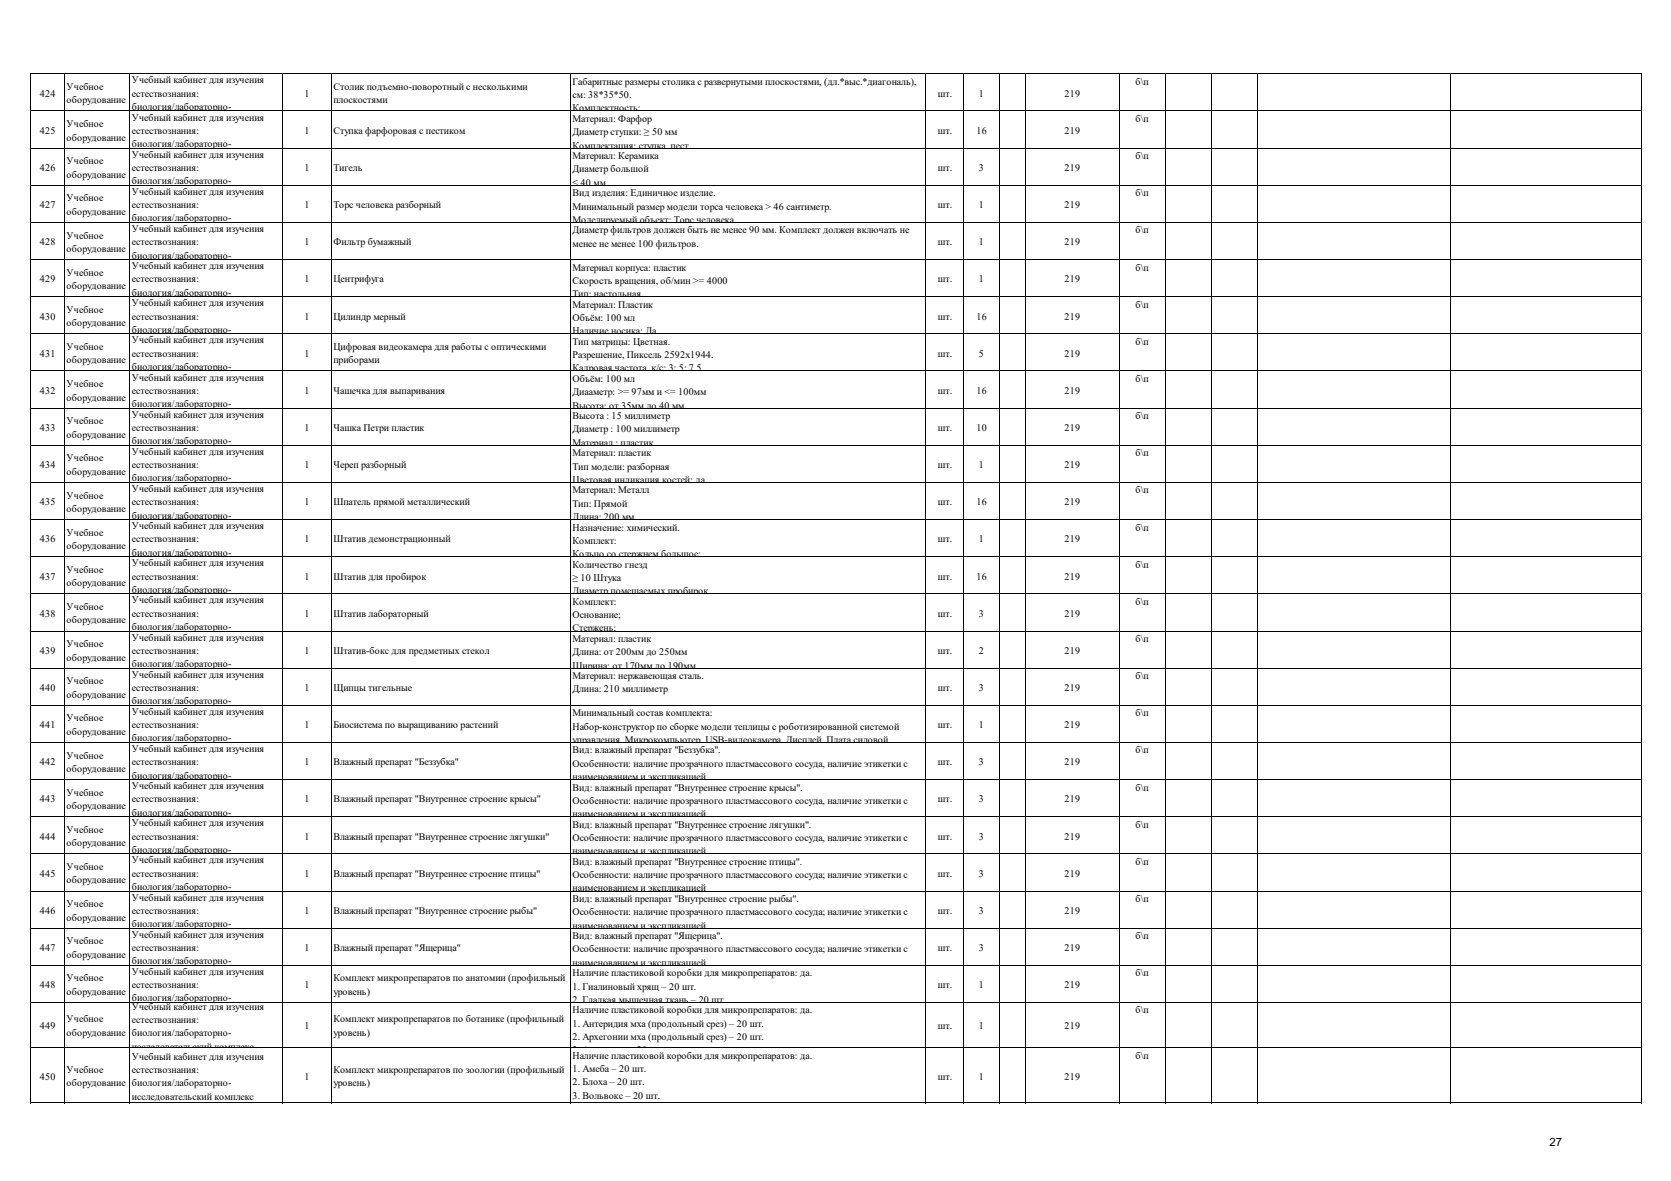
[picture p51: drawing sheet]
<svg xmlns="http://www.w3.org/2000/svg" width="297mm" height="210mm" viewBox="0 0 297 210" stroke-linecap="round" stroke-linejoin="round" font-family="sans-serif">
<defs><g id="words">
<text font-size="2" x="275.4" y="203.8">27</text>
<g font-size="1.8">
<text x="7.1" y="17.2">424</text>
<text x="11.8" y="16">Учебное</text>
<text x="23.4" y="14.8">Учебный кабинет для изучения</text>
<text x="23.4" y="17.2">естествознания:</text>
<text x="54.1" y="17.2">1</text>
<text x="59.3" y="16">Столик подъемно-поворотный с несколькими</text>
<text x="101.8" y="15.1">Габаритные размеры столика с развернутыми плоскостями, (дл.*выс.*диагональ),</text>
<text x="101.8" y="17.4">см: 38*35*50.</text>
<text x="166.7" y="17.2">шт.</text>
<text x="174" y="17.2">1</text>
<text x="189.2" y="17.2">219</text>
<text x="201.8" y="15.1">б\п</text>
<text x="7.1" y="23.8">425</text>
<text x="11.8" y="18.4">оборудование</text>
<text x="11.8" y="22.6">Учебное</text>
<text x="23.4" y="19.6">биология/лабораторно-</text>
<text x="23.4" y="21.4">Учебный кабинет для изучения</text>
<text x="23.4" y="23.8">естествознания:</text>
<text x="54.1" y="23.8">1</text>
<text x="59.3" y="18.4">плоскостями</text>
<text x="59.3" y="23.8">Ступка фарфоровая с пестиком</text>
<text x="101.8" y="19.8">Комплектность:</text>
<text x="101.8" y="21.7">Материал: Фарфор</text>
<text x="166.7" y="23.8">шт.</text>
<text x="173.6" y="23.8">16</text>
<text x="189.2" y="23.8">219</text>
<text x="201.8" y="21.7">б\п</text>
<text x="11.8" y="25">оборудование</text>
<text x="11.8" y="29.2">Учебное</text>
<text x="23.4" y="26.2">биология/лабораторно-</text>
<text x="23.4" y="28">Учебный кабинет для изучения</text>
<text x="101.8" y="24">Диаметр ступки: ≥ 50 мм</text>
<text x="101.8" y="26.4">Комплектация: ступка пест</text>
<text x="101.8" y="28.3">Материал: Керамика</text>
<text x="201.8" y="28.3">б\п</text>
<text x="7.1" y="30.4">426</text>
<text x="11.8" y="31.6">оборудование</text>
<text x="11.8" y="35.8">Учебное</text>
<text x="23.4" y="30.4">естествознания:</text>
<text x="23.4" y="32.8">биология/лабораторно-</text>
<text x="23.4" y="34.6">Учебный кабинет для изучения</text>
<text x="54.1" y="30.4">1</text>
<text x="59.3" y="30.4">Тигель</text>
<text x="101.8" y="30.7">Диаметр большой</text>
<text x="101.8" y="33">≤ 40 мм</text>
<text x="101.8" y="34.9">Вид изделия: Единичное изделие.</text>
<text x="166.7" y="30.4">шт.</text>
<text x="174" y="30.4">3</text>
<text x="189.2" y="30.4">219</text>
<text x="201.8" y="34.9">б\п</text>
<text x="7.1" y="37">427</text>
<text x="11.8" y="38.2">оборудование</text>
<text x="23.4" y="37">естествознания:</text>
<text x="23.4" y="39.4">биология/лабораторно-</text>
<text x="23.4" y="41.2">Учебный кабинет для изучения</text>
<text x="54.1" y="37">1</text>
<text x="59.3" y="37">Торс человека разборный</text>
<text x="101.8" y="37.3">Минимальный размер модели торса человека &gt; 46 сантиметр.</text>
<text x="101.8" y="39.6">Моделируемый объект: Торс человека</text>
<text x="101.8" y="41.5">Диаметр фильтров должен быть не менее 90 мм. Комплект должен включать не</text>
<text x="166.7" y="37">шт.</text>
<text x="174" y="37">1</text>
<text x="189.2" y="37">219</text>
<text x="201.8" y="41.5">б\п</text>
<text x="7.1" y="43.6">428</text>
<text x="11.8" y="42.4">Учебное</text>
<text x="11.8" y="44.8">оборудование</text>
<text x="23.4" y="43.6">естествознания:</text>
<text x="23.4" y="46">биология/лабораторно-</text>
<text x="23.4" y="47.8">Учебный кабинет для изучения</text>
<text x="54.1" y="43.6">1</text>
<text x="59.3" y="43.6">Фильтр бумажный</text>
<text x="101.8" y="43.9">менее не менее 100 фильтров.</text>
<text x="166.7" y="43.6">шт.</text>
<text x="174" y="43.6">1</text>
<text x="189.2" y="43.6">219</text>
<text x="7.1" y="50.2">429</text>
<text x="11.8" y="49">Учебное</text>
<text x="11.8" y="51.4">оборудование</text>
<text x="23.4" y="50.2">естествознания:</text>
<text x="23.4" y="52.6">биология/лабораторно-</text>
<text x="54.1" y="50.2">1</text>
<text x="59.3" y="50.2">Центрифуга</text>
<text x="101.8" y="52.8">Тип: настольная</text>
<text x="101.8" y="48.1">Материал корпуса: пластик</text>
<text x="101.8" y="50.5">Скорость вращения, об/мин &gt;= 4000</text>
<text x="166.7" y="50.2">шт.</text>
<text x="174" y="50.2">1</text>
<text x="189.2" y="50.2">219</text>
<text x="201.8" y="48.1">б\п</text>
<text x="7.1" y="56.8">430</text>
<text x="11.8" y="55.6">Учебное</text>
<text x="11.8" y="58">оборудование</text>
<text x="23.4" y="54.4">Учебный кабинет для изучения</text>
<text x="23.4" y="56.8">естествознания:</text>
<text x="23.4" y="59.2">биология/лабораторно-</text>
<text x="54.1" y="56.8">1</text>
<text x="59.3" y="56.8">Цилиндр мерный</text>
<text x="101.8" y="59.4">Наличие носика: Да</text>
<text x="101.8" y="54.7">Материал: Пластик</text>
<text x="101.8" y="57.1">Объём: 100 мл</text>
<text x="166.7" y="56.8">шт.</text>
<text x="173.6" y="56.8">16</text>
<text x="189.2" y="56.8">219</text>
<text x="201.8" y="54.7">б\п</text>
<text x="7.1" y="63.4">431</text>
<text x="11.8" y="62.2">Учебное</text>
<text x="11.8" y="64.6">оборудование</text>
<text x="23.4" y="61">Учебный кабинет для изучения</text>
<text x="23.4" y="63.4">естествознания:</text>
<text x="23.4" y="65.8">биология/лабораторно-</text>
<text x="54.1" y="63.4">1</text>
<text x="59.3" y="62.2">Цифровая видеокамера для работы с оптическими</text>
<text x="59.3" y="64.6">приборами</text>
<text x="101.8" y="61.3">Тип матрицы: Цветная.</text>
<text x="101.8" y="63.7">Разрешение, Пиксель 2592x1944.</text>
<text x="166.7" y="63.4">шт.</text>
<text x="174" y="63.4">5</text>
<text x="189.2" y="63.4">219</text>
<text x="201.8" y="61.3">б\п</text>
<text x="7.1" y="70">432</text>
<text x="11.8" y="68.8">Учебное</text>
<text x="11.8" y="71.2">оборудование</text>
<text x="23.4" y="67.7">Учебный кабинет для изучения</text>
<text x="23.4" y="70">естествознания:</text>
<text x="54.1" y="70">1</text>
<text x="59.3" y="70">Чашечка для выпаривания</text>
<text x="101.8" y="66">Кадровая частота к/с: 3; 5; 7 5</text>
<text x="101.8" y="67.9">Объём: 100 мл</text>
<text x="101.8" y="70.3">Диааметр: &gt;= 97мм и &lt;= 100мм</text>
<text x="166.7" y="70">шт.</text>
<text x="173.6" y="70">16</text>
<text x="189.2" y="70">219</text>
<text x="201.8" y="67.9">б\п</text>
<text x="7.1" y="76.6">433</text>
<text x="11.8" y="75.4">Учебное</text>
<text x="11.8" y="77.8">оборудование</text>
<text x="23.4" y="72.4">биология/лабораторно-</text>
<text x="23.4" y="74.3">Учебный кабинет для изучения</text>
<text x="23.4" y="76.6">естествознания:</text>
<text x="54.1" y="76.6">1</text>
<text x="59.3" y="76.6">Чашка Петри пластик</text>
<text x="101.8" y="72.6">Высота: от 35мм до 40 мм</text>
<text x="101.8" y="74.5">Высота : 15 миллиметр</text>
<text x="101.8" y="76.9">Диаметр : 100 миллиметр</text>
<text x="166.7" y="76.6">шт.</text>
<text x="173.6" y="76.6">10</text>
<text x="189.2" y="76.6">219</text>
<text x="201.8" y="74.5">б\п</text>
<text x="7.1" y="83.2">434</text>
<text x="11.8" y="82">Учебное</text>
<text x="23.4" y="79">биология/лабораторно-</text>
<text x="23.4" y="80.9">Учебный кабинет для изучения</text>
<text x="23.4" y="83.2">естествознания:</text>
<text x="54.1" y="83.2">1</text>
<text x="59.3" y="83.2">Череп разборный</text>
<text x="101.8" y="79.3">Материал : пластик</text>
<text x="101.8" y="81.1">Материал: пластик</text>
<text x="101.8" y="83.5">Тип модели: разборная</text>
<text x="166.7" y="83.2">шт.</text>
<text x="174" y="83.2">1</text>
<text x="189.2" y="83.2">219</text>
<text x="201.8" y="81.1">б\п</text>
<text x="7.1" y="89.8">435</text>
<text x="11.8" y="84.4">оборудование</text>
<text x="11.8" y="88.6">Учебное</text>
<text x="23.4" y="85.6">биология/лабораторно-</text>
<text x="23.4" y="87.5">Учебный кабинет для изучения</text>
<text x="23.4" y="89.8">естествознания:</text>
<text x="54.1" y="89.8">1</text>
<text x="59.3" y="89.8">Шпатель прямой металлический</text>
<text x="101.8" y="85.9">Цветовая индикация костей: да</text>
<text x="101.8" y="87.7">Материал: Металл</text>
<text x="166.7" y="89.8">шт.</text>
<text x="173.6" y="89.8">16</text>
<text x="189.2" y="89.8">219</text>
<text x="201.8" y="87.7">б\п</text>
<text x="11.8" y="91">оборудование</text>
<text x="11.8" y="95.3">Учебное</text>
<text x="23.4" y="92.2">биология/лабораторно-</text>
<text x="23.4" y="94.1">Учебный кабинет для изучения</text>
<text x="101.8" y="90.1">Тип: Прямой</text>
<text x="101.8" y="92.5">Длина: 200 мм</text>
<text x="101.8" y="94.3">Назначение: химический.</text>
<text x="201.8" y="94.3">б\п</text>
<text x="7.1" y="96.4">436</text>
<text x="11.8" y="97.6">оборудование</text>
<text x="11.8" y="101.9">Учебное</text>
<text x="23.4" y="96.4">естествознания:</text>
<text x="23.4" y="98.8">биология/лабораторно-</text>
<text x="23.4" y="100.7">Учебный кабинет для изучения</text>
<text x="54.1" y="96.4">1</text>
<text x="59.3" y="96.4">Штатив демонстрационный</text>
<text x="101.8" y="96.7">Комплект:</text>
<text x="101.8" y="99.1">Кольцо со стержнем большое;</text>
<text x="101.8" y="100.9">Количество гнезд</text>
<text x="166.7" y="96.4">шт.</text>
<text x="174" y="96.4">1</text>
<text x="189.2" y="96.4">219</text>
<text x="201.8" y="100.9">б\п</text>
<text x="7.1" y="103">437</text>
<text x="11.8" y="104.2">оборудование</text>
<text x="23.4" y="103">естествознания:</text>
<text x="23.4" y="105.4">биология/лабораторно-</text>
<text x="23.4" y="107.3">Учебный кабинет для изучения</text>
<text x="54.1" y="103">1</text>
<text x="59.3" y="103">Штатив для пробирок</text>
<text x="101.8" y="105.7">Диаметр помещаемых пробирок</text>
<text x="101.8" y="103.3">≥ 10 Штука</text>
<text x="101.8" y="107.5">Комплект:</text>
<text x="166.7" y="103">шт.</text>
<text x="173.6" y="103">16</text>
<text x="189.2" y="103">219</text>
<text x="201.8" y="107.5">б\п</text>
<text x="7.1" y="109.6">438</text>
<text x="11.8" y="108.5">Учебное</text>
<text x="11.8" y="110.8">оборудование</text>
<text x="23.4" y="109.6">естествознания:</text>
<text x="23.4" y="112">биология/лабораторно-</text>
<text x="23.4" y="113.9">Учебный кабинет для изучения</text>
<text x="54.1" y="109.6">1</text>
<text x="59.3" y="109.6">Штатив лабораторный</text>
<text x="101.8" y="112.3">Стержень;</text>
<text x="101.8" y="109.9">Основание;</text>
<text x="166.7" y="109.6">шт.</text>
<text x="174" y="109.6">3</text>
<text x="189.2" y="109.6">219</text>
<text x="7.1" y="116.3">439</text>
<text x="11.8" y="115.1">Учебное</text>
<text x="11.8" y="117.4">оборудование</text>
<text x="23.4" y="116.3">естествознания:</text>
<text x="23.4" y="118.6">биология/лабораторно-</text>
<text x="54.1" y="116.3">1</text>
<text x="59.3" y="116.3">Штатив-бокс для предметных стекол</text>
<text x="101.8" y="118.9">Ширина: от 170мм до 190мм</text>
<text x="101.8" y="114.1">Материал: пластик</text>
<text x="101.8" y="116.5">Длина: от 200мм до 250мм</text>
<text x="166.7" y="116.3">шт.</text>
<text x="174" y="116.3">2</text>
<text x="189.2" y="116.3">219</text>
<text x="201.8" y="114.1">б\п</text>
<text x="7.1" y="122.9">440</text>
<text x="11.8" y="121.7">Учебное</text>
<text x="11.8" y="124">оборудование</text>
<text x="23.4" y="120.5">Учебный кабинет для изучения</text>
<text x="23.4" y="122.9">естествознания:</text>
<text x="23.4" y="125.2">биология/лабораторно-</text>
<text x="54.1" y="122.9">1</text>
<text x="59.3" y="122.9">Щипцы тигельные</text>
<text x="101.8" y="120.7">Материал: нержавеющая сталь.</text>
<text x="101.8" y="123.1">Длина: 210 миллиметр</text>
<text x="166.7" y="122.9">шт.</text>
<text x="174" y="122.9">3</text>
<text x="189.2" y="122.9">219</text>
<text x="201.8" y="120.7">б\п</text>
<text x="7.1" y="129.5">441</text>
<text x="11.8" y="128.3">Учебное</text>
<text x="11.8" y="130.6">оборудование</text>
<text x="23.4" y="127.1">Учебный кабинет для изучения</text>
<text x="23.4" y="129.5">естествознания:</text>
<text x="23.4" y="131.8">биология/лабораторно-</text>
<text x="54.1" y="129.5">1</text>
<text x="59.3" y="129.5">Биосистема по выращиванию растений</text>
<text x="101.8" y="127.3">Минимальный состав комплекта:</text>
<text x="101.8" y="129.7">Набор-конструктор по сборке модели теплицы с роботизированной системой</text>
<text x="166.7" y="129.5">шт.</text>
<text x="174" y="129.5">1</text>
<text x="189.2" y="129.5">219</text>
<text x="201.8" y="127.3">б\п</text>
<text x="7.1" y="136.1">442</text>
<text x="11.8" y="134.9">Учебное</text>
<text x="11.8" y="137.2">оборудование</text>
<text x="23.4" y="133.7">Учебный кабинет для изучения</text>
<text x="23.4" y="136.1">естествознания:</text>
<text x="54.1" y="136.1">1</text>
<text x="59.3" y="136.1">Влажный препарат &quot;Беззубка&quot;</text>
<text x="101.8" y="132.1">управления Микрокомпьютер USB-видеокамера Дисплей Плата силовой</text>
<text x="101.8" y="133.9">Вид: влажный препарат &quot;Беззубка&quot;.</text>
<text x="101.8" y="136.3">Особенности: наличие прозрачного пластмассового сосуда, наличие этикетки с</text>
<text x="166.7" y="136.1">шт.</text>
<text x="174" y="136.1">3</text>
<text x="189.2" y="136.1">219</text>
<text x="201.8" y="133.9">б\п</text>
<text x="7.1" y="142.7">443</text>
<text x="11.8" y="141.5">Учебное</text>
<text x="11.8" y="143.9">оборудование</text>
<text x="23.4" y="138.4">биология/лабораторно-</text>
<text x="23.4" y="140.3">Учебный кабинет для изучения</text>
<text x="23.4" y="142.7">естествознания:</text>
<text x="54.1" y="142.7">1</text>
<text x="59.3" y="142.7">Влажный препарат &quot;Внутреннее строение крысы&quot;</text>
<text x="101.8" y="138.7">наименованием и экспликацией</text>
<text x="101.8" y="140.6">Вид: влажный препарат &quot;Внутреннее строение крысы&quot;.</text>
<text x="101.8" y="142.9">Особенности: наличие прозрачного пластмассового сосуда, наличие этикетки с</text>
<text x="166.7" y="142.7">шт.</text>
<text x="174" y="142.7">3</text>
<text x="189.2" y="142.7">219</text>
<text x="201.8" y="140.6">б\п</text>
<text x="7.1" y="149.3">444</text>
<text x="11.8" y="148.1">Учебное</text>
<text x="23.4" y="145">биология/лабораторно-</text>
<text x="23.4" y="146.9">Учебный кабинет для изучения</text>
<text x="23.4" y="149.3">естествознания:</text>
<text x="54.1" y="149.3">1</text>
<text x="59.3" y="149.3">Влажный препарат &quot;Внутреннее строение лягушки&quot;</text>
<text x="101.8" y="145.3">наименованием и экспликацией</text>
<text x="101.8" y="147.2">Вид: влажный препарат &quot;Внутреннее строение лягушки&quot;.</text>
<text x="101.8" y="149.5">Особенности: наличие прозрачного пластмассового сосуда, наличие этикетки с</text>
<text x="166.7" y="149.3">шт.</text>
<text x="174" y="149.3">3</text>
<text x="189.2" y="149.3">219</text>
<text x="201.8" y="147.2">б\п</text>
<text x="7.1" y="155.9">445</text>
<text x="11.8" y="150.5">оборудование</text>
<text x="11.8" y="154.7">Учебное</text>
<text x="23.4" y="151.6">биология/лабораторно-</text>
<text x="23.4" y="153.5">Учебный кабинет для изучения</text>
<text x="23.4" y="155.9">естествознания:</text>
<text x="54.1" y="155.9">1</text>
<text x="59.3" y="155.9">Влажный препарат &quot;Внутреннее строение птицы&quot;</text>
<text x="101.8" y="151.9">наименованием и экспликацией</text>
<text x="101.8" y="153.8">Вид: влажный препарат &quot;Внутреннее строение птицы&quot;.</text>
<text x="166.7" y="155.9">шт.</text>
<text x="174" y="155.9">3</text>
<text x="189.2" y="155.9">219</text>
<text x="201.8" y="153.8">б\п</text>
<text x="11.8" y="157.1">оборудование</text>
<text x="11.8" y="161.3">Учебное</text>
<text x="23.4" y="158.2">биология/лабораторно-</text>
<text x="23.4" y="160.1">Учебный кабинет для изучения</text>
<text x="101.8" y="156.1">Особенности: наличие прозрачного пластмассового сосуда; наличие этикетки с</text>
<text x="101.8" y="158.5">наименованием и экспликацией</text>
<text x="101.8" y="160.4">Вид: влажный препарат &quot;Внутреннее строение рыбы&quot;.</text>
<text x="201.8" y="160.4">б\п</text>
<text x="7.1" y="162.5">446</text>
<text x="11.8" y="163.7">оборудование</text>
<text x="11.8" y="167.9">Учебное</text>
<text x="23.4" y="162.5">естествознания:</text>
<text x="23.4" y="164.9">биология/лабораторно-</text>
<text x="23.4" y="166.7">Учебный кабинет для изучения</text>
<text x="54.1" y="162.5">1</text>
<text x="59.3" y="162.5">Влажный препарат &quot;Внутреннее строение рыбы&quot;</text>
<text x="101.8" y="165.1">наименованием и экспликацией</text>
<text x="101.8" y="162.7">Особенности: наличие прозрачного пластмассового сосуда; наличие этикетки с</text>
<text x="101.8" y="167">Вид: влажный препарат &quot;Ящерица&quot;.</text>
<text x="166.7" y="162.5">шт.</text>
<text x="174" y="162.5">3</text>
<text x="189.2" y="162.5">219</text>
<text x="201.8" y="167">б\п</text>
<text x="7.1" y="169.1">447</text>
<text x="11.8" y="170.3">оборудование</text>
<text x="23.4" y="169.1">естествознания:</text>
<text x="23.4" y="171.5">биология/лабораторно-</text>
<text x="23.4" y="173.3">Учебный кабинет для изучения</text>
<text x="54.1" y="169.1">1</text>
<text x="59.3" y="169.1">Влажный препарат &quot;Ящерица&quot;</text>
<text x="101.8" y="171.7">наименованием и экспликацией</text>
<text x="101.8" y="169.3">Особенности: наличие прозрачного пластмассового сосуда; наличие этикетки с</text>
<text x="101.8" y="173.6">Наличие пластиковой коробки для микропрепаратов: да.</text>
<text x="166.7" y="169.1">шт.</text>
<text x="174" y="169.1">3</text>
<text x="189.2" y="169.1">219</text>
<text x="201.8" y="173.6">б\п</text>
<text x="7.1" y="175.7">448</text>
<text x="11.8" y="174.5">Учебное</text>
<text x="11.8" y="176.9">оборудование</text>
<text x="23.4" y="175.7">естествознания:</text>
<text x="23.4" y="178.1">биология/лабораторно-</text>
<text x="23.4" y="179.5">Учебный кабинет для изучения</text>
<text x="54.1" y="175.7">1</text>
<text x="59.3" y="174.5">Комплект микропрепаратов по анатомии (профильный</text>
<text x="59.3" y="176.9">уровень)</text>
<text x="101.8" y="178.3">2 Гладкая мышечная ткань – 20 шт</text>
<text x="101.8" y="175.9">1. Гиалиновый хрящ – 20 шт.</text>
<text x="166.7" y="175.7">шт.</text>
<text x="174" y="175.7">1</text>
<text x="189.2" y="175.7">219</text>
<text x="7.1" y="183">449</text>
<text x="11.8" y="181.8">Учебное</text>
<text x="11.8" y="184.2">оборудование</text>
<text x="23.4" y="181.9">естествознания:</text>
<text x="23.4" y="184.2">биология/лабораторно-</text>
<text x="54.1" y="183">1</text>
<text x="59.3" y="181.8">Комплект микропрепаратов по ботанике (профильный</text>
<text x="59.3" y="184.2">уровень)</text>
<text x="101.8" y="180.2">Наличие пластиковой коробки для микропрепаратов: да.</text>
<text x="101.8" y="182.5">1. Антеридия мха (продольный срез) – 20 шт.</text>
<text x="101.8" y="184.9">2. Архегонии мха (продольный срез) – 20 шт.</text>
<text x="166.7" y="183">шт.</text>
<text x="174" y="183">1</text>
<text x="189.2" y="183">219</text>
<text x="201.8" y="180.2">б\п</text>
<text x="7.1" y="191.9">450</text>
<text x="11.8" y="190.8">Учебное</text>
<text x="23.4" y="186.6">исследовательский комплекс</text>
<text x="23.4" y="188.4">Учебный кабинет для изучения</text>
<text x="23.4" y="190.8">естествознания:</text>
<text x="54.1" y="191.9">1</text>
<text x="59.3" y="190.8">Комплект микропрепаратов по зоологии (профильный</text>
<text x="101.8" y="187.3">3 А</text>
<text x="101.8" y="188.2">Наличие пластиковой коробки для микропрепаратов: да.</text>
<text x="101.8" y="190.6">1. Амеба – 20 шт.</text>
<text x="113.2" y="187.3">20</text>
<text x="166.7" y="191.9">шт.</text>
<text x="174" y="191.9">1</text>
<text x="189.2" y="191.9">219</text>
<text x="201.8" y="188.2">б\п</text>
<text x="11.8" y="193.1">оборудование</text>
<text x="23.4" y="193.1">биология/лабораторно-</text>
<text x="23.4" y="195.5">исследовательский комплекс</text>
<text x="59.3" y="193.1">уровень)</text>
<text x="101.8" y="193">2. Блоха – 20 шт.</text>
<text x="101.8" y="195.3">3. Вольвокс – 20 шт.</text>
</g>
</g></defs>
<g fill="none" stroke="#000" stroke-width=".18">
<path d="M5.5 13v183.2M5.6 13.1h286.2M5.6 19.7h286.2M11.4 13.2v183M23 13.2v183M50.3 13.2v183M58.8 13.2v183M101.3 13.2v183M164.6 13.2v183M171.3 13.2v183M177.6 13.2v183M182.2 13.2v183"/>
<path d="M199 13.2v183M207.1 13.2v183M215.3 13.2v183M223.5 13.2v183M257.8 13.2v183M291.8 13.2v183M5.6 26.3h286.2M5.6 32.9h286.2M5.6 39.5h286.2M5.6 46.1h286.2M5.6 52.8h286.2M5.6 59.4h286.2"/>
<path d="M5.6 66h286.2M5.6 72.6h286.2M5.6 79.2h286.2M5.6 85.8h286.2M5.6 92.4h286.2M5.6 99h286.2M5.6 105.6h286.2M5.6 112.2h286.2M5.6 118.8h286.2M5.6 125.4h286.2M5.6 132h286.2M5.6 138.6h286.2"/>
<path d="M5.6 145.2h286.2M5.6 151.8h286.2M5.6 158.4h286.2M5.6 165h286.2M5.6 171.6h286.2M5.6 178.2h286.2M5.6 186.3h286.2M5.6 196.1h286.2"/>
</g>
<use href="#words"/>
</svg>
